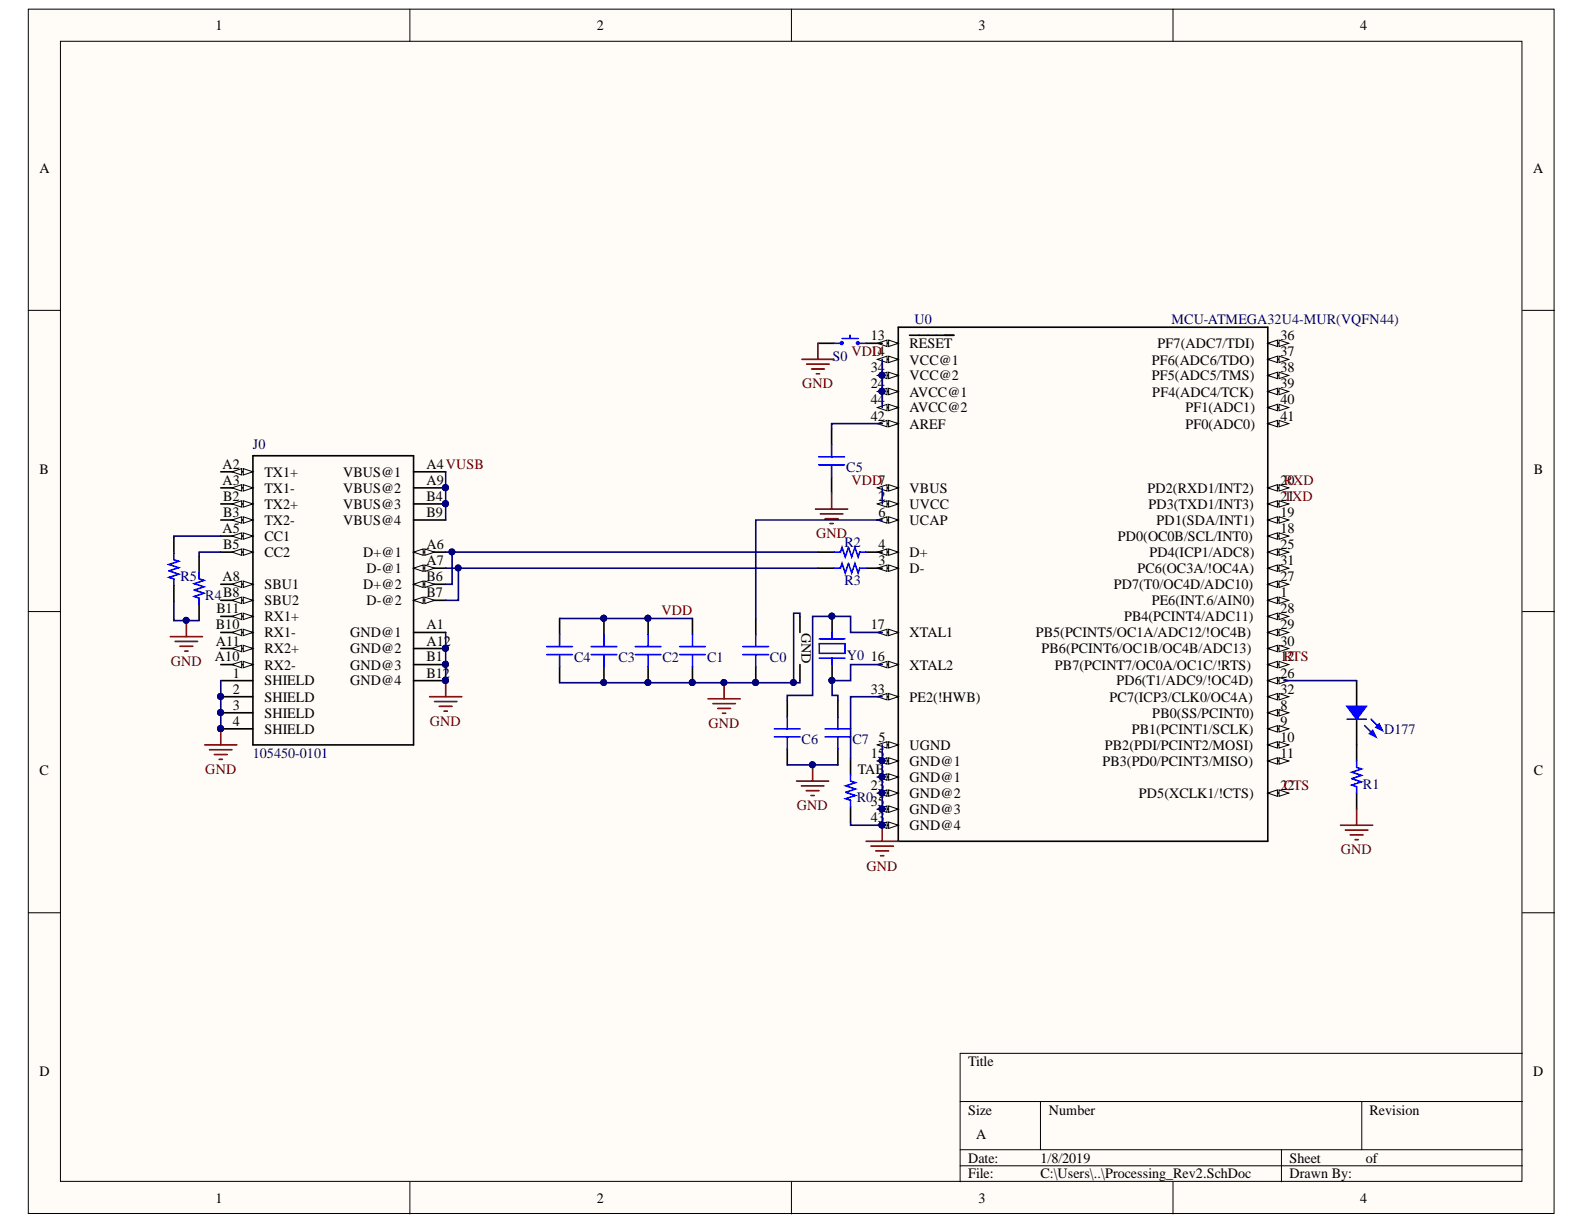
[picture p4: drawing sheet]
<svg xmlns="http://www.w3.org/2000/svg" width="279mm" height="216mm" viewBox="0 0 279 216" stroke-linecap="round" stroke-linejoin="round" font-family="sans-serif">
<defs><g id="words">
<g font-size="2.5">
<text x="38" y="5.3">1</text>
<text x="105.3" y="5.3">2</text>
<text x="172.6" y="5.3">3</text>
<text x="239.9" y="5.3">4</text>
<text x="6.9" y="30.5">A</text>
<text x="270.4" y="30.5">A</text>
<text x="153.6" y="60">13</text>
<text x="225.9" y="60">36</text>
<text x="153.6" y="65.6">34</text>
<text x="160.4" y="64.3">VCC@1</text>
<text x="160.4" y="61.4">RESET</text>
<text x="203.2" y="64.3">PF6(ADC6/TDO)</text>
<text x="204.2" y="61.4">PF7(ADC7/TDI)</text>
<text x="225.9" y="65.6">38</text>
<text x="225.9" y="62.9">37</text>
<text x="153.6" y="71.3">44</text>
<text x="153.6" y="68.5">24</text>
<text x="160.4" y="70">AVCC@1</text>
<text x="160.4" y="67.1">VCC@2</text>
<text x="203.2" y="67.1">PF5(ADC5/TMS)</text>
<text x="203.3" y="70">PF4(ADC4/TCK)</text>
<text x="225.9" y="71.3">40</text>
<text x="225.9" y="68.5">39</text>
<text x="153.6" y="74.2">42</text>
<text x="160.4" y="75.6">AREF</text>
<text x="160.4" y="72.8">AVCC@2</text>
<text x="209.1" y="75.6">PF0(ADC0)</text>
<text x="209.1" y="72.8">PF1(ADC1)</text>
<text x="225.9" y="74.2">41</text>
<text x="6.9" y="83.6">B</text>
<text x="39.3" y="82.7">A2</text>
<text x="75.2" y="82.7">A4VUSB</text>
<text x="270.5" y="83.6">B</text>
<text x="39.3" y="85.5">A3</text>
<text x="39.3" y="88.3">B2</text>
<text x="46.6" y="89.8">TX2+</text>
<text x="46.6" y="87">TX1-</text>
<text x="46.6" y="84.1">TX1+</text>
<text x="60.5" y="89.8">VBUS@3</text>
<text x="60.5" y="87">VBUS@2</text>
<text x="60.5" y="84.1">VBUS@1</text>
<text x="75.2" y="88.3">B4</text>
<text x="75.2" y="85.5">A9</text>
<text x="154.9" y="88.3">2</text>
<text x="160.4" y="89.8">UVCC</text>
<text x="160.4" y="87">VBUS</text>
<text x="202.4" y="87">PD2(RXD1/INT2)</text>
<text x="202.6" y="89.8">PD3(TXD1/INT3)</text>
<text x="225.9" y="88.3">21</text>
<text x="225.9" y="85.5">20</text>
<text x="39.3" y="94">A5</text>
<text x="39.3" y="91.2">B3</text>
<text x="46.6" y="95.4">CC1</text>
<text x="46.6" y="92.6">TX2-</text>
<text x="60.5" y="92.6">VBUS@4</text>
<text x="75.2" y="91.2">B9</text>
<text x="154.9" y="91.2">6</text>
<text x="160.4" y="92.6">UCAP</text>
<text x="197.2" y="95.4">PD0(OC0B/SCL/INT0)</text>
<text x="204" y="92.6">PD1(SDA/INT1)</text>
<text x="225.9" y="94">18</text>
<text x="225.9" y="91.2">19</text>
<text x="39.3" y="96.9">B5</text>
<text x="46.6" y="98.2">CC2</text>
<text x="64.1" y="98.2">D+@1</text>
<text x="64.7" y="101.1">D-@1</text>
<text x="75.2" y="99.7">A7</text>
<text x="75.2" y="96.9">A6</text>
<text x="154.9" y="99.7">3</text>
<text x="154.9" y="96.9">4</text>
<text x="160.4" y="101.1">D-</text>
<text x="160.4" y="98.2">D+</text>
<text x="200.6" y="101.1">PC6(OC3A/!OC4A)</text>
<text x="202.8" y="98.2">PD4(ICP1/ADC8)</text>
<text x="225.9" y="99.7">31</text>
<text x="225.9" y="96.9">25</text>
<text x="39.3" y="102.5">A8</text>
<text x="46.6" y="106.8">SBU2</text>
<text x="46.6" y="103.9">SBU1</text>
<text x="64.1" y="103.9">D+@2</text>
<text x="64.7" y="106.8">D-@2</text>
<text x="75.2" y="105.3">B7</text>
<text x="75.2" y="102.5">B6</text>
<text x="196.5" y="103.9">PD7(T0/OC4D/ADC10)</text>
<text x="203.2" y="106.8">PE6(INT.6/AIN0)</text>
<text x="225.9" y="105.3">1</text>
<text x="225.9" y="102.5">27</text>
<text x="38.1" y="113.9">A11</text>
<text x="38.1" y="111">B10</text>
<text x="38.2" y="108.2">B11</text>
<text x="46.6" y="112.4">RX1-</text>
<text x="46.6" y="109.6">RX1+</text>
<text x="61.8" y="112.4">GND@1</text>
<text x="75.2" y="113.9">A12</text>
<text x="75.2" y="111">A1</text>
<text x="141.4" y="111.6" transform="rotate(90 141.4 111.6)">GND</text>
<text x="153.6" y="111">17</text>
<text x="160.4" y="112.4">XTAL1</text>
<text x="182.7" y="112.4">PB5(PCINT5/OC1A/ADC12/!OC4B)</text>
<text x="198.3" y="109.6">PB4(PCINT4/ADC11)</text>
<text x="225.9" y="113.9">30</text>
<text x="225.9" y="111">29</text>
<text x="225.9" y="108.2">28</text>
<text x="37.9" y="116.7">A10</text>
<text x="41" y="119.5">1</text>
<text x="46.6" y="118.1">RX2-</text>
<text x="46.6" y="115.2">RX2+</text>
<text x="61.8" y="118.1">GND@3</text>
<text x="61.8" y="115.2">GND@2</text>
<text x="75.2" y="119.5">B12</text>
<text x="75.2" y="116.7">B1</text>
<text x="153.6" y="116.7">16</text>
<text x="160.4" y="118.1">XTAL2</text>
<text x="183.7" y="115.2">PB6(PCINT6/OC1B/OC4B/ADC13)</text>
<text x="186.1" y="118.1">PB7(PCINT7/OC0A/OC1C/!RTS)</text>
<text x="225.9" y="119.5">26</text>
<text x="225.9" y="116.7">12</text>
<text x="41" y="125.2">3</text>
<text x="41" y="122.3">2</text>
<text x="46.6" y="123.8">SHIELD</text>
<text x="46.6" y="120.9">SHIELD</text>
<text x="61.8" y="120.9">GND@4</text>
<text x="153.6" y="122.3">33</text>
<text x="160.4" y="123.8">PE2(!HWB)</text>
<text x="195.7" y="123.8">PC7(ICP3/CLK0/OC4A)</text>
<text x="196.9" y="120.9">PD6(T1/ADC9/!OC4D)</text>
<text x="225.9" y="125.2">8</text>
<text x="225.9" y="122.3">32</text>
<text x="41" y="128">4</text>
<text x="46.6" y="129.4">SHIELD</text>
<text x="46.6" y="126.6">SHIELD</text>
<text x="154.9" y="130.9">5</text>
<text x="199.6" y="129.4">PB1(PCINT1/SCLK)</text>
<text x="203.3" y="126.6">PB0(SS/PCINT0)</text>
<text x="225.9" y="130.9">10</text>
<text x="225.9" y="128">9</text>
<text x="6.9" y="136.7">C</text>
<text x="151.3" y="136.5">TAB</text>
<text x="153.6" y="133.7">15</text>
<text x="160.4" y="137.9">GND@1</text>
<text x="160.4" y="135.1">GND@1</text>
<text x="160.4" y="132.2">UGND</text>
<text x="194.5" y="135.1">PB3(PD0/PCINT3/MISO)</text>
<text x="194.9" y="132.2">PB2(PDI/PCINT2/MOSI)</text>
<text x="225.9" y="133.7">11</text>
<text x="270.5" y="136.7">C</text>
<text x="153.6" y="142.2">35</text>
<text x="153.6" y="139.3">23</text>
<text x="160.4" y="143.6">GND@3</text>
<text x="160.4" y="140.8">GND@2</text>
<text x="200.9" y="140.8">PD5(XCLK1/!CTS)</text>
<text x="225.9" y="139.3">22</text>
<text x="153.6" y="145">43</text>
<text x="160.4" y="146.4">GND@4</text>
<text x="6.9" y="189.9">D</text>
<text x="170.8" y="188.1">Title</text>
<text x="270.4" y="189.9">D</text>
<text x="170.8" y="196.6">Size</text>
<text x="185" y="196.6">Number</text>
<text x="241.6" y="196.6">Revision</text>
<text x="172.2" y="200.8">A</text>
<text x="170.8" y="205.1">Date:</text>
<text x="170.8" y="207.9">File:</text>
<text x="183.5" y="205.1">1/8/2019</text>
<text x="183.5" y="207.9">C:\Users\..\Processing_Rev2.SchDoc</text>
<text x="227.5" y="205.1">Sheet</text>
<text x="227.5" y="207.9">Drawn By:</text>
<text x="240.9" y="205.1">of</text>
<text x="38" y="212.2">1</text>
<text x="105.3" y="212.2">2</text>
<text x="172.6" y="212.2">3</text>
<text x="239.9" y="212.2">4</text>
</g>
<g font-size="2.5" fill="#000080">
<text x="161.3" y="57.2">U0</text>
<text x="206.6" y="57.1">MCU-ATMEGA32U4-MUR(VQFN44)</text>
<text x="146.8" y="63.7">S0</text>
<text x="44.6" y="79.3">J0</text>
<text x="149.3" y="83.2">C5</text>
<text x="148.9" y="96.4">R2</text>
<text x="31.8" y="102.5">R5</text>
<text x="36.2" y="105.8">R4B8</text>
<text x="148.9" y="103.1">R3</text>
<text x="101.3" y="116.8">C4</text>
<text x="109.1" y="116.8">C3</text>
<text x="116.9" y="116.8">C2</text>
<text x="124.7" y="116.8">C1</text>
<text x="135.8" y="116.8">C0</text>
<text x="149.4" y="116.4">Y0</text>
<text x="141.4" y="131.2">C6</text>
<text x="150.4" y="131.2">C7</text>
<text x="244.1" y="129.4">D177</text>
<text x="44.6" y="133.8">105450-0101</text>
<text x="151.1" y="141.5">R0</text>
<text x="240.4" y="139.1">R1</text>
</g>
<g font-size="2.5" fill="#800000">
<text x="150.2" y="62.9">VD14</text>
<text x="153.9" y="62.9">D</text>
<text x="141.5" y="68.5">GND</text>
<text x="150.2" y="85.5">VDD7</text>
<text x="226.4" y="85.5">RXD</text>
<text x="226.4" y="88.3">TXD</text>
<text x="143.9" y="94.9">GND</text>
<text x="116.7" y="108.5">VDD</text>
<text x="30.1" y="117.4">GND</text>
<text x="226.4" y="116.7">RTS</text>
<text x="75.8" y="128">GND</text>
<text x="125" y="128.3">GND</text>
<text x="36.2" y="136.5">GND</text>
<text x="140.6" y="142.9">GND</text>
<text x="226.4" y="139.3">CTS</text>
<text x="152.8" y="153.6">GND</text>
<text x="236.5" y="150.7">GND</text>
</g>
</g></defs>
<g fill="#fffcf8" stroke="#000" stroke-width=".18">
<path d="M5 1.6h269.1v212.4h-269.1z"/>
<path d="M10.7 7.3h257.8v201.1h-257.8z"/>
</g>
<g fill="none" stroke="#000" stroke-width=".18">
<path d="M72.3 1.6v5.7M139.6 1.6v5.7M206.9 1.6v5.7M5 54.7h5.7M268.5 54.7h5.7M5 107.9h5.7M268.5 107.9h5.7M5 161h5.7M268.5 161h5.7M169.4 194.3h99.1M183.5 194.3v8.5M240.2 194.3v8.5"/>
<path d="M268.5 185.8h-99.1v22.7M72.3 208.5v5.6M139.6 208.5v5.6M169.4 202.8h99.1M169.4 205.6h99.1M206.9 208.5v5.6M226 202.8v5.7"/>
</g>
<path d="M158.4 57.7h65.2v90.7h-65.2zM223.6 139.9h2.9" fill="none" stroke="#000" stroke-width=".29"/>
<path d="M223.6 139.9l1.7-.6v1.2z" fill="#fffcf8"/>
<path d="M223.6 139.9l1.7-.6v1.2z" fill="none" stroke="#000" stroke-width=".18"/>
<path d="M225.6 139.3l1.7 .6-1.7 .6z" fill="#fffcf8"/>
<path d="M225.6 139.3l1.7 .6-1.7 .6z" fill="none" stroke="#000" stroke-width=".18"/>
<path d="M223.6 134.2h2.9" fill="none" stroke="#000" stroke-width=".29"/>
<path d="M223.6 134.2l1.7-.5v1.1z" fill="#fffcf8"/>
<path d="M223.6 134.2l1.7-.5v1.1z" fill="none" stroke="#000" stroke-width=".18"/>
<path d="M225.6 133.7l1.7 .5-1.7 .6z" fill="#fffcf8"/>
<path d="M225.6 133.7l1.7 .5-1.7 .6z" fill="none" stroke="#000" stroke-width=".18"/>
<path d="M223.6 131.4h2.9" fill="none" stroke="#000" stroke-width=".29"/>
<path d="M223.6 131.4l1.7-.6v1.2z" fill="#fffcf8"/>
<path d="M223.6 131.4l1.7-.6v1.2z" fill="none" stroke="#000" stroke-width=".18"/>
<path d="M225.6 130.8l1.7 .6-1.7 .6z" fill="#fffcf8"/>
<path d="M225.6 130.8l1.7 .6-1.7 .6z" fill="none" stroke="#000" stroke-width=".18"/>
<path d="M223.6 128.6h2.9" fill="none" stroke="#000" stroke-width=".29"/>
<path d="M223.6 128.6l1.7-.6v1.1z" fill="#fffcf8"/>
<path d="M223.6 128.6l1.7-.6v1.1z" fill="none" stroke="#000" stroke-width=".18"/>
<path d="M225.6 128l1.7 .6-1.7 .5z" fill="#fffcf8"/>
<path d="M225.6 128l1.7 .6-1.7 .5z" fill="none" stroke="#000" stroke-width=".18"/>
<path d="M223.6 125.7h2.9" fill="none" stroke="#000" stroke-width=".29"/>
<path d="M223.6 125.7l1.7-.5v1.1z" fill="#fffcf8"/>
<path d="M223.6 125.7l1.7-.5v1.1z" fill="none" stroke="#000" stroke-width=".18"/>
<path d="M225.6 125.2l1.7 .5-1.7 .6z" fill="#fffcf8"/>
<path d="M225.6 125.2l1.7 .5-1.7 .6z" fill="none" stroke="#000" stroke-width=".18"/>
<path d="M223.6 122.9h2.9" fill="none" stroke="#000" stroke-width=".29"/>
<path d="M223.6 122.9l1.7-.6v1.2z" fill="#fffcf8"/>
<path d="M223.6 122.9l1.7-.6v1.2z" fill="none" stroke="#000" stroke-width=".18"/>
<path d="M225.6 122.3l1.7 .6-1.7 .6z" fill="#fffcf8"/>
<path d="M225.6 122.3l1.7 .6-1.7 .6z" fill="none" stroke="#000" stroke-width=".18"/>
<path d="M223.6 120.1h2.9" fill="none" stroke="#000" stroke-width=".29"/>
<path d="M223.6 120.1l1.7-.6v1.1z" fill="#fffcf8"/>
<path d="M223.6 120.1l1.7-.6v1.1z" fill="none" stroke="#000" stroke-width=".18"/>
<path d="M225.6 119.5l1.7 .6-1.7 .5z" fill="#fffcf8"/>
<path d="M225.6 119.5l1.7 .6-1.7 .5z" fill="none" stroke="#000" stroke-width=".18"/>
<path d="M223.6 117.2h2.9" fill="none" stroke="#000" stroke-width=".29"/>
<path d="M223.6 117.2l1.7-.5v1.1z" fill="#fffcf8"/>
<path d="M223.6 117.2l1.7-.5v1.1z" fill="none" stroke="#000" stroke-width=".18"/>
<path d="M225.6 116.7l1.7 .5-1.7 .6z" fill="#fffcf8"/>
<path d="M225.6 116.7l1.7 .5-1.7 .6z" fill="none" stroke="#000" stroke-width=".18"/>
<path d="M223.6 114.4h2.9" fill="none" stroke="#000" stroke-width=".29"/>
<path d="M223.6 114.4l1.7-.6v1.2z" fill="#fffcf8"/>
<path d="M223.6 114.4l1.7-.6v1.2z" fill="none" stroke="#000" stroke-width=".18"/>
<path d="M225.6 113.8l1.7 .6-1.7 .6z" fill="#fffcf8"/>
<path d="M225.6 113.8l1.7 .6-1.7 .6z" fill="none" stroke="#000" stroke-width=".18"/>
<path d="M223.6 111.6h2.9" fill="none" stroke="#000" stroke-width=".29"/>
<path d="M223.6 111.6l1.7-.6v1.1z" fill="#fffcf8"/>
<path d="M223.6 111.6l1.7-.6v1.1z" fill="none" stroke="#000" stroke-width=".18"/>
<path d="M225.6 111l1.7 .6-1.7 .5z" fill="#fffcf8"/>
<path d="M225.6 111l1.7 .6-1.7 .5z" fill="none" stroke="#000" stroke-width=".18"/>
<path d="M223.6 108.7h2.9" fill="none" stroke="#000" stroke-width=".29"/>
<path d="M223.6 108.7l1.7-.5v1.1z" fill="#fffcf8"/>
<path d="M223.6 108.7l1.7-.5v1.1z" fill="none" stroke="#000" stroke-width=".18"/>
<path d="M225.6 108.2l1.7 .5-1.7 .6z" fill="#fffcf8"/>
<path d="M225.6 108.2l1.7 .5-1.7 .6z" fill="none" stroke="#000" stroke-width=".18"/>
<path d="M223.6 105.9h2.9" fill="none" stroke="#000" stroke-width=".29"/>
<path d="M223.6 105.9l1.7-.6v1.2z" fill="#fffcf8"/>
<path d="M223.6 105.9l1.7-.6v1.2z" fill="none" stroke="#000" stroke-width=".18"/>
<path d="M225.6 105.3l1.7 .6-1.7 .6z" fill="#fffcf8"/>
<path d="M225.6 105.3l1.7 .6-1.7 .6z" fill="none" stroke="#000" stroke-width=".18"/>
<path d="M223.6 103.1h2.9" fill="none" stroke="#000" stroke-width=".29"/>
<path d="M223.6 103.1l1.7-.6v1.1z" fill="#fffcf8"/>
<path d="M223.6 103.1l1.7-.6v1.1z" fill="none" stroke="#000" stroke-width=".18"/>
<path d="M225.6 102.5l1.7 .6-1.7 .5z" fill="#fffcf8"/>
<path d="M225.6 102.5l1.7 .6-1.7 .5z" fill="none" stroke="#000" stroke-width=".18"/>
<path d="M223.6 100.2h2.9" fill="none" stroke="#000" stroke-width=".29"/>
<path d="M223.6 100.2l1.7-.5v1.1z" fill="#fffcf8"/>
<path d="M223.6 100.2l1.7-.5v1.1z" fill="none" stroke="#000" stroke-width=".18"/>
<path d="M225.6 99.7l1.7 .5-1.7 .6z" fill="#fffcf8"/>
<path d="M225.6 99.7l1.7 .5-1.7 .6z" fill="none" stroke="#000" stroke-width=".18"/>
<path d="M223.6 97.4h2.9" fill="none" stroke="#000" stroke-width=".29"/>
<path d="M223.6 97.4l1.7-.6v1.2z" fill="#fffcf8"/>
<path d="M223.6 97.4l1.7-.6v1.2z" fill="none" stroke="#000" stroke-width=".18"/>
<path d="M225.6 96.8l1.7 .6-1.7 .6z" fill="#fffcf8"/>
<path d="M225.6 96.8l1.7 .6-1.7 .6z" fill="none" stroke="#000" stroke-width=".18"/>
<path d="M223.6 94.6h2.9" fill="none" stroke="#000" stroke-width=".29"/>
<path d="M223.6 94.6l1.7-.6v1.1z" fill="#fffcf8"/>
<path d="M223.6 94.6l1.7-.6v1.1z" fill="none" stroke="#000" stroke-width=".18"/>
<path d="M225.6 94l1.7 .6-1.7 .5z" fill="#fffcf8"/>
<path d="M225.6 94l1.7 .6-1.7 .5z" fill="none" stroke="#000" stroke-width=".18"/>
<path d="M223.6 91.7h2.9" fill="none" stroke="#000" stroke-width=".29"/>
<path d="M223.6 91.7l1.7-.5v1.1z" fill="#fffcf8"/>
<path d="M223.6 91.7l1.7-.5v1.1z" fill="none" stroke="#000" stroke-width=".18"/>
<path d="M225.6 91.2l1.7 .5-1.7 .6z" fill="#fffcf8"/>
<path d="M225.6 91.2l1.7 .5-1.7 .6z" fill="none" stroke="#000" stroke-width=".18"/>
<path d="M223.6 88.9h2.9" fill="none" stroke="#000" stroke-width=".29"/>
<path d="M223.6 88.9l1.7-.6v1.2z" fill="#fffcf8"/>
<path d="M223.6 88.9l1.7-.6v1.2z" fill="none" stroke="#000" stroke-width=".18"/>
<path d="M225.6 88.3l1.7 .6-1.7 .6z" fill="#fffcf8"/>
<path d="M225.6 88.3l1.7 .6-1.7 .6z" fill="none" stroke="#000" stroke-width=".18"/>
<path d="M223.6 86.1h2.9" fill="none" stroke="#000" stroke-width=".29"/>
<path d="M223.6 86.1l1.7-.6v1.1z" fill="#fffcf8"/>
<path d="M223.6 86.1l1.7-.6v1.1z" fill="none" stroke="#000" stroke-width=".18"/>
<path d="M225.6 85.5l1.7 .6-1.7 .5z" fill="#fffcf8"/>
<path d="M225.6 85.5l1.7 .6-1.7 .5z" fill="none" stroke="#000" stroke-width=".18"/>
<path d="M223.6 74.7h2.9" fill="none" stroke="#000" stroke-width=".29"/>
<path d="M223.6 74.7l1.7-.5v1.1z" fill="#fffcf8"/>
<path d="M223.6 74.7l1.7-.5v1.1z" fill="none" stroke="#000" stroke-width=".18"/>
<path d="M225.6 74.2l1.7 .5-1.7 .6z" fill="#fffcf8"/>
<path d="M225.6 74.2l1.7 .5-1.7 .6z" fill="none" stroke="#000" stroke-width=".18"/>
<path d="M223.6 71.9h2.9" fill="none" stroke="#000" stroke-width=".29"/>
<path d="M223.6 71.9l1.7-.6v1.2z" fill="#fffcf8"/>
<path d="M223.6 71.9l1.7-.6v1.2z" fill="none" stroke="#000" stroke-width=".18"/>
<path d="M225.6 71.3l1.7 .6-1.7 .6z" fill="#fffcf8"/>
<path d="M225.6 71.3l1.7 .6-1.7 .6z" fill="none" stroke="#000" stroke-width=".18"/>
<path d="M223.6 69.1h2.9" fill="none" stroke="#000" stroke-width=".29"/>
<path d="M223.6 69.1l1.7-.6v1.1z" fill="#fffcf8"/>
<path d="M223.6 69.1l1.7-.6v1.1z" fill="none" stroke="#000" stroke-width=".18"/>
<path d="M225.6 68.5l1.7 .6-1.7 .5z" fill="#fffcf8"/>
<path d="M225.6 68.5l1.7 .6-1.7 .5z" fill="none" stroke="#000" stroke-width=".18"/>
<path d="M223.6 66.2h2.9" fill="none" stroke="#000" stroke-width=".29"/>
<path d="M223.6 66.2l1.7-.5v1.1z" fill="#fffcf8"/>
<path d="M223.6 66.2l1.7-.5v1.1z" fill="none" stroke="#000" stroke-width=".18"/>
<path d="M225.6 65.7l1.7 .5-1.7 .6z" fill="#fffcf8"/>
<path d="M225.6 65.7l1.7 .5-1.7 .6z" fill="none" stroke="#000" stroke-width=".18"/>
<path d="M223.6 63.4h2.9" fill="none" stroke="#000" stroke-width=".29"/>
<path d="M223.6 63.4l1.7-.6v1.2z" fill="#fffcf8"/>
<path d="M223.6 63.4l1.7-.6v1.2z" fill="none" stroke="#000" stroke-width=".18"/>
<path d="M225.6 62.8l1.7 .6-1.7 .6z" fill="#fffcf8"/>
<path d="M225.6 62.8l1.7 .6-1.7 .6z" fill="none" stroke="#000" stroke-width=".18"/>
<path d="M223.6 60.6h2.9" fill="none" stroke="#000" stroke-width=".29"/>
<path d="M223.6 60.6l1.7-.6v1.1z" fill="#fffcf8"/>
<path d="M223.6 60.6l1.7-.6v1.1z" fill="none" stroke="#000" stroke-width=".18"/>
<path d="M225.6 60l1.7 .6-1.7 .5z" fill="#fffcf8"/>
<path d="M225.6 60l1.7 .6-1.7 .5z" fill="none" stroke="#000" stroke-width=".18"/>
<path d="M155.6 145.6h2.8" fill="none" stroke="#000" stroke-width=".29"/>
<path d="M156.7 145l1.7 .6-1.7 .5z" fill="#fffcf8"/>
<path d="M156.7 145l1.7 .6-1.7 .5z" fill="none" stroke="#000" stroke-width=".18"/>
<path d="M154.8 145.6l1.7-.6v1.1z" fill="#fffcf8"/>
<path d="M154.8 145.6l1.7-.6v1.1z" fill="none" stroke="#000" stroke-width=".18"/>
<circle cx="155.6" cy="145.5" r=".52" fill="#000080" stroke="#000080" stroke-width=".18"/>
<path d="M155.6 142.7h2.8" fill="none" stroke="#000" stroke-width=".29"/>
<path d="M156.7 142.2l1.7 .5-1.7 .6z" fill="#fffcf8"/>
<path d="M156.7 142.2l1.7 .5-1.7 .6z" fill="none" stroke="#000" stroke-width=".18"/>
<path d="M154.8 142.7l1.7-.5v1.1z" fill="#fffcf8"/>
<path d="M154.8 142.7l1.7-.5v1.1z" fill="none" stroke="#000" stroke-width=".18"/>
<circle cx="155.6" cy="142.7" r=".52" fill="#000080" stroke="#000080" stroke-width=".18"/>
<path d="M155.6 139.9h2.8" fill="none" stroke="#000" stroke-width=".29"/>
<path d="M156.7 139.3l1.7 .6-1.7 .6z" fill="#fffcf8"/>
<path d="M156.7 139.3l1.7 .6-1.7 .6z" fill="none" stroke="#000" stroke-width=".18"/>
<path d="M154.8 139.9l1.7-.6v1.2z" fill="#fffcf8"/>
<path d="M154.8 139.9l1.7-.6v1.2z" fill="none" stroke="#000" stroke-width=".18"/>
<circle cx="155.6" cy="139.9" r=".52" fill="#000080" stroke="#000080" stroke-width=".18"/>
<path d="M155.6 137.1h2.8" fill="none" stroke="#000" stroke-width=".29"/>
<path d="M156.7 136.5l1.7 .6-1.7 .5z" fill="#fffcf8"/>
<path d="M156.7 136.5l1.7 .6-1.7 .5z" fill="none" stroke="#000" stroke-width=".18"/>
<path d="M154.8 137.1l1.7-.6v1.1z" fill="#fffcf8"/>
<path d="M154.8 137.1l1.7-.6v1.1z" fill="none" stroke="#000" stroke-width=".18"/>
<circle cx="155.6" cy="137" r=".52" fill="#000080" stroke="#000080" stroke-width=".18"/>
<path d="M155.6 134.2h2.8" fill="none" stroke="#000" stroke-width=".29"/>
<path d="M156.7 133.7l1.7 .5-1.7 .6z" fill="#fffcf8"/>
<path d="M156.7 133.7l1.7 .5-1.7 .6z" fill="none" stroke="#000" stroke-width=".18"/>
<path d="M154.8 134.2l1.7-.5v1.1z" fill="#fffcf8"/>
<path d="M154.8 134.2l1.7-.5v1.1z" fill="none" stroke="#000" stroke-width=".18"/>
<circle cx="155.6" cy="134.2" r=".52" fill="#000080" stroke="#000080" stroke-width=".18"/>
<path d="M155.6 131.4h2.8" fill="none" stroke="#000" stroke-width=".29"/>
<path d="M156.7 130.8l1.7 .6-1.7 .6z" fill="#fffcf8"/>
<path d="M156.7 130.8l1.7 .6-1.7 .6z" fill="none" stroke="#000" stroke-width=".18"/>
<path d="M154.8 131.4l1.7-.6v1.2z" fill="#fffcf8"/>
<path d="M154.8 131.4l1.7-.6v1.2z" fill="none" stroke="#000" stroke-width=".18"/>
<path d="M155.6 122.9h2.8" fill="none" stroke="#000" stroke-width=".29"/>
<path d="M156.7 122.3l1.7 .6-1.7 .6z" fill="#fffcf8"/>
<path d="M156.7 122.3l1.7 .6-1.7 .6z" fill="none" stroke="#000" stroke-width=".18"/>
<path d="M154.8 122.9l1.7-.6v1.2z" fill="#fffcf8"/>
<path d="M154.8 122.9l1.7-.6v1.2z" fill="none" stroke="#000" stroke-width=".18"/>
<path d="M155.6 117.2h2.8" fill="none" stroke="#000" stroke-width=".29"/>
<path d="M156.7 116.7l1.7 .5-1.7 .6z" fill="#fffcf8"/>
<path d="M156.7 116.7l1.7 .5-1.7 .6z" fill="none" stroke="#000" stroke-width=".18"/>
<path d="M154.8 117.2l1.7-.5v1.1z" fill="#fffcf8"/>
<path d="M154.8 117.2l1.7-.5v1.1z" fill="none" stroke="#000" stroke-width=".18"/>
<path d="M155.6 111.6h2.8" fill="none" stroke="#000" stroke-width=".29"/>
<path d="M156.7 111l1.7 .6-1.7 .5z" fill="#fffcf8"/>
<path d="M156.7 111l1.7 .6-1.7 .5z" fill="none" stroke="#000" stroke-width=".18"/>
<path d="M154.8 111.6l1.7-.6v1.1z" fill="#fffcf8"/>
<path d="M154.8 111.6l1.7-.6v1.1z" fill="none" stroke="#000" stroke-width=".18"/>
<path d="M155.6 100.2h2.8" fill="none" stroke="#000" stroke-width=".29"/>
<path d="M156.7 99.7l1.7 .5-1.7 .6z" fill="#fffcf8"/>
<path d="M156.7 99.7l1.7 .5-1.7 .6z" fill="none" stroke="#000" stroke-width=".18"/>
<path d="M154.8 100.2l1.7-.5v1.1z" fill="#fffcf8"/>
<path d="M154.8 100.2l1.7-.5v1.1z" fill="none" stroke="#000" stroke-width=".18"/>
<path d="M155.6 97.4h2.8" fill="none" stroke="#000" stroke-width=".29"/>
<path d="M156.7 96.8l1.7 .6-1.7 .6z" fill="#fffcf8"/>
<path d="M156.7 96.8l1.7 .6-1.7 .6z" fill="none" stroke="#000" stroke-width=".18"/>
<path d="M154.8 97.4l1.7-.6v1.2z" fill="#fffcf8"/>
<path d="M154.8 97.4l1.7-.6v1.2z" fill="none" stroke="#000" stroke-width=".18"/>
<path d="M155.6 91.7h2.8" fill="none" stroke="#000" stroke-width=".29"/>
<path d="M156.7 91.2l1.7 .5-1.7 .6z" fill="#fffcf8"/>
<path d="M156.7 91.2l1.7 .5-1.7 .6z" fill="none" stroke="#000" stroke-width=".18"/>
<path d="M154.8 91.7l1.7-.5v1.1z" fill="#fffcf8"/>
<path d="M154.8 91.7l1.7-.5v1.1z" fill="none" stroke="#000" stroke-width=".18"/>
<path d="M155.6 88.9h2.8" fill="none" stroke="#000" stroke-width=".29"/>
<path d="M156.7 88.3l1.7 .6-1.7 .6z" fill="#fffcf8"/>
<path d="M156.7 88.3l1.7 .6-1.7 .6z" fill="none" stroke="#000" stroke-width=".18"/>
<path d="M154.8 88.9l1.7-.6v1.2z" fill="#fffcf8"/>
<path d="M154.8 88.9l1.7-.6v1.2z" fill="none" stroke="#000" stroke-width=".18"/>
<path d="M155.6 86.1h2.8" fill="none" stroke="#000" stroke-width=".29"/>
<path d="M156.7 85.5l1.7 .6-1.7 .5z" fill="#fffcf8"/>
<path d="M156.7 85.5l1.7 .6-1.7 .5z" fill="none" stroke="#000" stroke-width=".18"/>
<path d="M154.8 86.1l1.7-.6v1.1z" fill="#fffcf8"/>
<path d="M154.8 86.1l1.7-.6v1.1z" fill="none" stroke="#000" stroke-width=".18"/>
<path d="M155.6 74.7h2.8" fill="none" stroke="#000" stroke-width=".29"/>
<path d="M156.7 74.2l1.7 .5-1.7 .6z" fill="#fffcf8"/>
<path d="M156.7 74.2l1.7 .5-1.7 .6z" fill="none" stroke="#000" stroke-width=".18"/>
<path d="M154.8 74.7l1.7-.5v1.1z" fill="#fffcf8"/>
<path d="M154.8 74.7l1.7-.5v1.1z" fill="none" stroke="#000" stroke-width=".18"/>
<path d="M155.6 71.9h2.8" fill="none" stroke="#000" stroke-width=".29"/>
<path d="M156.7 71.3l1.7 .6-1.7 .6z" fill="#fffcf8"/>
<path d="M156.7 71.3l1.7 .6-1.7 .6z" fill="none" stroke="#000" stroke-width=".18"/>
<path d="M154.8 71.9l1.7-.6v1.2z" fill="#fffcf8"/>
<path d="M154.8 71.9l1.7-.6v1.2z" fill="none" stroke="#000" stroke-width=".18"/>
<path d="M155.6 69.1h2.8" fill="none" stroke="#000" stroke-width=".29"/>
<path d="M156.7 68.5l1.7 .6-1.7 .5z" fill="#fffcf8"/>
<path d="M156.7 68.5l1.7 .6-1.7 .5z" fill="none" stroke="#000" stroke-width=".18"/>
<path d="M154.8 69.1l1.7-.6v1.1z" fill="#fffcf8"/>
<path d="M154.8 69.1l1.7-.6v1.1z" fill="none" stroke="#000" stroke-width=".18"/>
<circle cx="155.6" cy="69" r=".52" fill="#000080" stroke="#000080" stroke-width=".18"/>
<path d="M155.6 66.2h2.8" fill="none" stroke="#000" stroke-width=".29"/>
<path d="M156.7 65.7l1.7 .5-1.7 .6z" fill="#fffcf8"/>
<path d="M156.7 65.7l1.7 .5-1.7 .6z" fill="none" stroke="#000" stroke-width=".18"/>
<path d="M154.8 66.2l1.7-.5v1.1z" fill="#fffcf8"/>
<path d="M154.8 66.2l1.7-.5v1.1z" fill="none" stroke="#000" stroke-width=".18"/>
<circle cx="155.6" cy="66.2" r=".52" fill="#000080" stroke="#000080" stroke-width=".18"/>
<path d="M155.6 63.4h2.8" fill="none" stroke="#000" stroke-width=".29"/>
<path d="M156.7 62.8l1.7 .6-1.7 .6z" fill="#fffcf8"/>
<path d="M156.7 62.8l1.7 .6-1.7 .6z" fill="none" stroke="#000" stroke-width=".18"/>
<path d="M154.8 63.4l1.7-.6v1.2z" fill="#fffcf8"/>
<path d="M154.8 63.4l1.7-.6v1.2z" fill="none" stroke="#000" stroke-width=".18"/>
<path d="M155.6 60.6h2.8" fill="none" stroke="#000" stroke-width=".29"/>
<path d="M156.7 60l1.7 .6-1.7 .5z" fill="#fffcf8"/>
<path d="M156.7 60l1.7 .6-1.7 .5z" fill="none" stroke="#000" stroke-width=".18"/>
<path d="M154.8 60.6l1.7-.6v1.1z" fill="#fffcf8"/>
<path d="M154.8 60.6l1.7-.6v1.1z" fill="none" stroke="#000" stroke-width=".18"/>
<g fill="none" stroke="#000" stroke-width=".29">
<path d="M160.4 59.1h7.9M144.3 60.6h2.8M146.7 75.6v2.9M152.8 60.6h2.8M146.7 84.1v2.9M98.7 109.1v2.8M98.7 117.6v2.8M106.5 109.1v2.8M106.5 117.6v2.8M114.3 109.1v2.8M114.3 117.6v2.8M122.1 109.1v2.8"/>
<path d="M122.1 117.6v2.8M133.3 109.1v2.8M133.3 117.6v2.8M141.1 108.7v2.9M141.1 117.2v2.9M146.8 108.7v2.9M146.8 117.2v2.9M138.9 123.6v2.8M138.9 132.1v2.8M147.8 123.6v2.8M147.8 132.1v2.8M150 133.8v2.8"/>
<path d="M239.3 120.1v4.5M239.3 126.9v7.3M239.3 139.9v2.8M150 142.3v2.8"/>
</g>
<g fill="#000080" stroke="#000080" stroke-width=".18">
<circle cx="155.6" cy="145.5" r=".52"/>
<circle cx="155.6" cy="142.7" r=".52"/>
<circle cx="155.6" cy="139.9" r=".52"/>
<circle cx="155.6" cy="137" r=".52"/>
<circle cx="155.6" cy="134.2" r=".52"/>
<circle cx="155.6" cy="69" r=".52"/>
<circle cx="155.6" cy="66.2" r=".52"/>
<circle cx="133.3" cy="120.4" r=".52"/>
<circle cx="122.1" cy="120.4" r=".52"/>
<circle cx="127.7" cy="120.4" r=".52"/>
<circle cx="114.3" cy="120.4" r=".52"/>
<circle cx="114.3" cy="109" r=".52"/>
<circle cx="106.5" cy="120.4" r=".52"/>
<circle cx="106.5" cy="109" r=".52"/>
<circle cx="143.3" cy="134.9" r=".52"/>
<circle cx="146.7" cy="108.7" r=".52"/>
<circle cx="146.7" cy="120" r=".52"/>
</g>
<g fill="none" stroke="#800000" stroke-width=".29">
<path d="M141.4 63.4h5.7M142.3 64.2h4M143.1 65.1h2.3M144 65.9h.6M144.3 60.6v2.8M143.9 89.8h5.6M144.7 90.6h4M145.6 91.5h2.2M146.4 92.3h.6M146.7 87v2.8M124.9 123.3h5.7M125.7 124.1h4"/>
<path d="M126.6 125h2.3M127.4 125.8h.6M127.7 120.4v2.9M140.5 137.8h5.7M141.4 138.6h3.9M142.2 139.5h2.3M143.3 134.9v2.9M143.1 140.3h.5M152.8 148.4h5.6M153.6 149.2h4M154.5 150.1h2.2M155.3 150.9h.6"/>
<path d="M155.6 145.6v2.8"/>
</g>
<g fill="none" stroke="#00f" stroke-width=".29">
<path d="M148.5 59.7h2.9M149.9 59.1v.6M146.7 78.5v2.1M147.1 60.6h1.1M151.6 60.6h1.2M144.4 80.6h4.6M144.4 82h4.6M146.7 82v2.1M96.4 114.1h4.6M96.4 115.5h4.6M98.7 111.9v2.2M98.7 115.5v2.1"/>
<path d="M104.3 114.1h4.5M104.3 115.5h4.5M106.5 111.9v2.2M106.5 115.5v2.1M112.1 114.1h4.5M112.1 115.5h4.5M114.3 111.9v2.2M114.3 115.5v2.1M119.9 114.1h4.5M119.9 115.5h4.5M122.1 111.9v2.2M122.1 115.5v2.1"/>
<path d="M131 114.1h4.6M131 115.5h4.6M133.3 111.9v2.2M133.3 115.5v2.1M144.5 113.5h4.5v1.7h-4.5zM144.5 116.1h4.5M144.5 112.7h4.5M146.8 111.6v1.1M146.8 116.1v1.1M136.6 128.6h4.5M136.6 130h4.5M138.9 126.4v2.2"/>
<path d="M138.9 130v2.1M145.5 128.6h4.6M145.5 130h4.6M147.8 126.4v2.2M147.8 130v2.1M150 136.6v1.2l.9 .3-1.7 .5 1.7 .6-1.7 .6 1.7 .5-1.7 .6 .8 .3v1.1M237.6 126.9h3.4M239.3 134.2v1.2l.8 .2-1.7 .6 1.7 .6-1.7 .5 1.7 .6-1.7 .6 .9 .3v1.1"/>
<circle cx="148.5" cy="60.5" r=".24"/>
<circle cx="151.3" cy="60.5" r=".24"/>
</g>
<path d="M237.6 124.6h3.4l-1.7 2.3z" fill="#00f"/>
<path d="M237.6 124.6h3.4l-1.7 2.3zM241.8 126.9l1.5 1.4" fill="none" stroke="#00f" stroke-width=".29"/>
<path d="M242.7 128.3l.6-.6 .5 1.1z" fill="#00f"/>
<path d="M240.7 128l1.7 1.7M242.7 128.3l.6-.6 .5 1.1z" fill="none" stroke="#00f" stroke-width=".29"/>
<path d="M241.6 129.4l.5-.6 .6 1.2z" fill="#00f"/>
<path d="M147.1 97.4h1.1l.3-.9 .6 1.7 .6-1.7 .5 1.7 .6-1.7 .6 1.7 .2-.8h1.2M147.1 100.2h1.1l.3-.8 .6 1.7 .6-1.7 .5 1.7 .6-1.7 .6 1.7 .2-.9h1.2M241.6 129.4l.5-.6 .6 1.2z" fill="none" stroke="#00f" stroke-width=".29"/>
<path d="M236.5 145.6h5.6M237.3 146.4h4M238.2 147.3h2.2M239 148.1h.6M239.3 142.7v2.9" fill="none" stroke="#800000" stroke-width=".29"/>
<path d="M44.6 80.4h28.3v51h-28.3zM144.3 97.4h2.8M152.8 97.4h2.8M72.9 117.2h5.7M72.9 114.4h5.7M72.9 111.6h5.7M72.9 105.9h5.7M144.3 100.2h2.8M152.8 100.2h2.8M72.9 120.1h5.7" fill="none" stroke="#000" stroke-width=".29"/>
<g fill="#000080" stroke="#000080" stroke-width=".18">
<circle cx="78.6" cy="120" r=".52"/>
<circle cx="78.6" cy="117.2" r=".52"/>
<circle cx="78.6" cy="114.3" r=".52"/>
</g>
<path d="M72.9 105.9l1.7-.6v1.2z" fill="#fffcf8"/>
<path d="M72.9 105.9l1.7-.6v1.2z" fill="none" stroke="#000" stroke-width=".18"/>
<path d="M74.9 105.3l1.7 .6-1.7 .6z" fill="#fffcf8"/>
<path d="M74.9 105.3l1.7 .6-1.7 .6z" fill="none" stroke="#000" stroke-width=".18"/>
<path d="M72.9 103.1h5.7" fill="none" stroke="#000" stroke-width=".29"/>
<path d="M72.9 103.1l1.7-.6v1.1z" fill="#fffcf8"/>
<path d="M72.9 103.1l1.7-.6v1.1z" fill="none" stroke="#000" stroke-width=".18"/>
<path d="M74.9 102.5l1.7 .6-1.7 .5z" fill="#fffcf8"/>
<path d="M74.9 102.5l1.7 .6-1.7 .5z" fill="none" stroke="#000" stroke-width=".18"/>
<path d="M72.9 100.2h5.7" fill="none" stroke="#000" stroke-width=".29"/>
<path d="M72.9 100.2l1.7-.5v1.1z" fill="#fffcf8"/>
<path d="M72.9 100.2l1.7-.5v1.1z" fill="none" stroke="#000" stroke-width=".18"/>
<path d="M74.9 99.7l1.7 .5-1.7 .6z" fill="#fffcf8"/>
<path d="M74.9 99.7l1.7 .5-1.7 .6z" fill="none" stroke="#000" stroke-width=".18"/>
<path d="M72.9 97.4h5.7" fill="none" stroke="#000" stroke-width=".29"/>
<path d="M72.9 97.4l1.7-.6v1.2z" fill="#fffcf8"/>
<path d="M72.9 97.4l1.7-.6v1.2z" fill="none" stroke="#000" stroke-width=".18"/>
<path d="M74.9 96.8l1.7 .6-1.7 .6z" fill="#fffcf8"/>
<path d="M74.9 96.8l1.7 .6-1.7 .6z" fill="none" stroke="#000" stroke-width=".18"/>
<path d="M72.9 91.7h5.7M72.9 88.9h5.7M72.9 86.1h5.7M72.9 83.2h5.7M38.9 117.2h5.7M38.9 128.6h5.7M38.9 125.7h5.7M38.9 122.9h5.7M38.9 120.1h5.7" fill="none" stroke="#000" stroke-width=".29"/>
<g fill="#000080" stroke="#000080" stroke-width=".18">
<circle cx="78.6" cy="88.8" r=".52"/>
<circle cx="78.6" cy="86" r=".52"/>
<circle cx="38.9" cy="128.5" r=".52"/>
<circle cx="38.9" cy="125.7" r=".52"/>
<circle cx="38.9" cy="122.8" r=".52"/>
</g>
<path d="M42.9 116.7l1.7 .5-1.7 .6z" fill="#fffcf8"/>
<path d="M42.9 116.7l1.7 .5-1.7 .6z" fill="none" stroke="#000" stroke-width=".18"/>
<path d="M40.9 117.2l1.7-.5v1.1z" fill="#fffcf8"/>
<path d="M40.9 117.2l1.7-.5v1.1z" fill="none" stroke="#000" stroke-width=".18"/>
<path d="M38.9 114.4h5.7" fill="none" stroke="#000" stroke-width=".29"/>
<path d="M42.9 113.8l1.7 .6-1.7 .6z" fill="#fffcf8"/>
<path d="M42.9 113.8l1.7 .6-1.7 .6z" fill="none" stroke="#000" stroke-width=".18"/>
<path d="M40.9 114.4l1.7-.6v1.2z" fill="#fffcf8"/>
<path d="M40.9 114.4l1.7-.6v1.2z" fill="none" stroke="#000" stroke-width=".18"/>
<path d="M38.9 111.6h5.7" fill="none" stroke="#000" stroke-width=".29"/>
<path d="M42.9 111l1.7 .6-1.7 .5z" fill="#fffcf8"/>
<path d="M42.9 111l1.7 .6-1.7 .5z" fill="none" stroke="#000" stroke-width=".18"/>
<path d="M40.9 111.6l1.7-.6v1.1z" fill="#fffcf8"/>
<path d="M40.9 111.6l1.7-.6v1.1z" fill="none" stroke="#000" stroke-width=".18"/>
<path d="M38.9 108.7h5.7" fill="none" stroke="#000" stroke-width=".29"/>
<path d="M42.9 108.2l1.7 .5-1.7 .6z" fill="#fffcf8"/>
<path d="M42.9 108.2l1.7 .5-1.7 .6z" fill="none" stroke="#000" stroke-width=".18"/>
<path d="M40.9 108.7l1.7-.5v1.1z" fill="#fffcf8"/>
<path d="M40.9 108.7l1.7-.5v1.1z" fill="none" stroke="#000" stroke-width=".18"/>
<path d="M38.9 105.9h5.7" fill="none" stroke="#000" stroke-width=".29"/>
<path d="M42.9 105.3l1.7 .6-1.7 .6z" fill="#fffcf8"/>
<path d="M42.9 105.3l1.7 .6-1.7 .6z" fill="none" stroke="#000" stroke-width=".18"/>
<path d="M40.9 105.9l1.7-.6v1.2z" fill="#fffcf8"/>
<path d="M40.9 105.9l1.7-.6v1.2z" fill="none" stroke="#000" stroke-width=".18"/>
<path d="M38.9 103.1h5.7" fill="none" stroke="#000" stroke-width=".29"/>
<path d="M42.9 102.5l1.7 .6-1.7 .5z" fill="#fffcf8"/>
<path d="M42.9 102.5l1.7 .6-1.7 .5z" fill="none" stroke="#000" stroke-width=".18"/>
<path d="M40.9 103.1l1.7-.6v1.1z" fill="#fffcf8"/>
<path d="M40.9 103.1l1.7-.6v1.1z" fill="none" stroke="#000" stroke-width=".18"/>
<path d="M38.9 97.4h5.7" fill="none" stroke="#000" stroke-width=".29"/>
<path d="M42.9 96.8l1.7 .6-1.7 .6z" fill="#fffcf8"/>
<path d="M42.9 96.8l1.7 .6-1.7 .6z" fill="none" stroke="#000" stroke-width=".18"/>
<path d="M40.9 97.4l1.7-.6v1.2z" fill="#fffcf8"/>
<path d="M40.9 97.4l1.7-.6v1.2z" fill="none" stroke="#000" stroke-width=".18"/>
<path d="M38.9 94.6h5.7" fill="none" stroke="#000" stroke-width=".29"/>
<path d="M42.9 94l1.7 .6-1.7 .5z" fill="#fffcf8"/>
<path d="M42.9 94l1.7 .6-1.7 .5z" fill="none" stroke="#000" stroke-width=".18"/>
<path d="M40.9 94.6l1.7-.6v1.1z" fill="#fffcf8"/>
<path d="M40.9 94.6l1.7-.6v1.1z" fill="none" stroke="#000" stroke-width=".18"/>
<path d="M38.9 91.7h5.7" fill="none" stroke="#000" stroke-width=".29"/>
<path d="M42.9 91.2l1.7 .5-1.7 .6z" fill="#fffcf8"/>
<path d="M42.9 91.2l1.7 .5-1.7 .6z" fill="none" stroke="#000" stroke-width=".18"/>
<path d="M40.9 91.7l1.7-.5v1.1z" fill="#fffcf8"/>
<path d="M40.9 91.7l1.7-.5v1.1z" fill="none" stroke="#000" stroke-width=".18"/>
<path d="M38.9 88.9h5.7" fill="none" stroke="#000" stroke-width=".29"/>
<path d="M42.9 88.3l1.7 .6-1.7 .6z" fill="#fffcf8"/>
<path d="M42.9 88.3l1.7 .6-1.7 .6z" fill="none" stroke="#000" stroke-width=".18"/>
<path d="M40.9 88.9l1.7-.6v1.2z" fill="#fffcf8"/>
<path d="M40.9 88.9l1.7-.6v1.2z" fill="none" stroke="#000" stroke-width=".18"/>
<path d="M38.9 86.1h5.7" fill="none" stroke="#000" stroke-width=".29"/>
<path d="M42.9 85.5l1.7 .6-1.7 .5z" fill="#fffcf8"/>
<path d="M42.9 85.5l1.7 .6-1.7 .5z" fill="none" stroke="#000" stroke-width=".18"/>
<path d="M40.9 86.1l1.7-.6v1.1z" fill="#fffcf8"/>
<path d="M40.9 86.1l1.7-.6v1.1z" fill="none" stroke="#000" stroke-width=".18"/>
<path d="M38.9 83.2h5.7" fill="none" stroke="#000" stroke-width=".29"/>
<path d="M42.9 82.7l1.7 .5-1.7 .6z" fill="#fffcf8"/>
<path d="M42.9 82.7l1.7 .5-1.7 .6z" fill="none" stroke="#000" stroke-width=".18"/>
<path d="M40.9 83.2l1.7-.5v1.1z" fill="#fffcf8"/>
<path d="M40.9 83.2l1.7-.5v1.1z" fill="none" stroke="#000" stroke-width=".18"/>
<g fill="#000080" stroke="#000080" stroke-width=".18">
<circle cx="78.6" cy="120" r=".52"/>
<circle cx="78.6" cy="117.2" r=".52"/>
<circle cx="78.6" cy="114.3" r=".52"/>
<circle cx="78.6" cy="88.8" r=".52"/>
<circle cx="78.6" cy="86" r=".52"/>
<circle cx="38.9" cy="128.5" r=".52"/>
<circle cx="38.9" cy="125.7" r=".52"/>
<circle cx="38.9" cy="122.8" r=".52"/>
<circle cx="32.8" cy="109.4" r=".52"/>
<circle cx="155.6" cy="145.5" r=".52"/>
<circle cx="155.6" cy="142.7" r=".52"/>
<circle cx="155.6" cy="139.9" r=".52"/>
<circle cx="155.6" cy="137" r=".52"/>
<circle cx="155.6" cy="134.2" r=".52"/>
<circle cx="155.6" cy="69" r=".52"/>
<circle cx="155.6" cy="66.2" r=".52"/>
<circle cx="114.3" cy="109" r=".52"/>
<circle cx="106.5" cy="109" r=".52"/>
<circle cx="143.3" cy="134.9" r=".52"/>
<circle cx="146.7" cy="108.7" r=".52"/>
<circle cx="146.7" cy="120" r=".52"/>
<circle cx="140" cy="120.4" r=".52"/>
<circle cx="79.7" cy="97.3" r=".52"/>
<circle cx="80.8" cy="100.2" r=".52"/>
<circle cx="133.3" cy="120.4" r=".52"/>
<circle cx="127.7" cy="120.4" r=".52"/>
<circle cx="122.1" cy="120.4" r=".52"/>
</g>
<g fill="none" stroke="#800000" stroke-width=".29">
<path d="M30 112.3h5.7M30.9 113.1h4M31.7 114h2.3M32.6 114.8h.6M32.9 109.5v2.8M36.1 131.4h5.7M37 132.2h3.9M37.8 133.1h2.3M38.7 133.9h.5M38.9 128.6v2.8M75.8 122.9h5.6M76.6 123.7h4"/>
<path d="M77.5 124.6h2.2M78.3 125.4h.6M78.6 120.1v2.8"/>
</g>
<path d="M30.7 94.8v2.8M35.1 98.1v2.9M30.7 103.3v2.8M35.1 106.6v2.9" fill="none" stroke="#000" stroke-width=".29"/>
<path d="M30.7 97.6v1.1l.8 .3-1.7 .6 1.7 .5-1.7 .6 1.7 .6-1.7 .5 .9 .3v1.2M35.1 101v1.1l.9 .3-1.7 .5 1.7 .6-1.7 .6 1.7 .5-1.7 .6 .8 .3v1.1" fill="none" stroke="#00f" stroke-width=".29"/>
<g fill="none" stroke="#000080" stroke-width=".29">
<path d="M155.6 63.4v8.5M155.6 74.7h-8.9v.9M38.9 94.6h-8.2v.2M38.9 97.4h-3.8v.7M78.6 83.2v8.5M78.6 97.4h65.7M79.7 97.4v5.7h-1.1M155.6 91.7h-22.3v17.4M155.6 86.1v2.8M30.7 106.1v3.4h4.4M78.6 111.6v8.5M78.6 100.2h65.7"/>
<path d="M80.9 100.2v5.7h-2.3M98.7 109.1h23.4M141.1 108.7v-.5h-1.1v12.2M155.6 111.6h-5.6v-2.9h-6.7v14h-4.4v.9M155.6 117.2h-5.6v2.9h-3.2v2.6h1v.9M38.9 120.1v8.5M138.9 134.9h8.9M141.1 120.1v.3h-42.4M155.6 131.4v14.2h-5.6v-.5M155.6 122.9h-5.6v10.9M226.5 120.1h12.8"/>
</g>
<use href="#words"/>
</svg>
